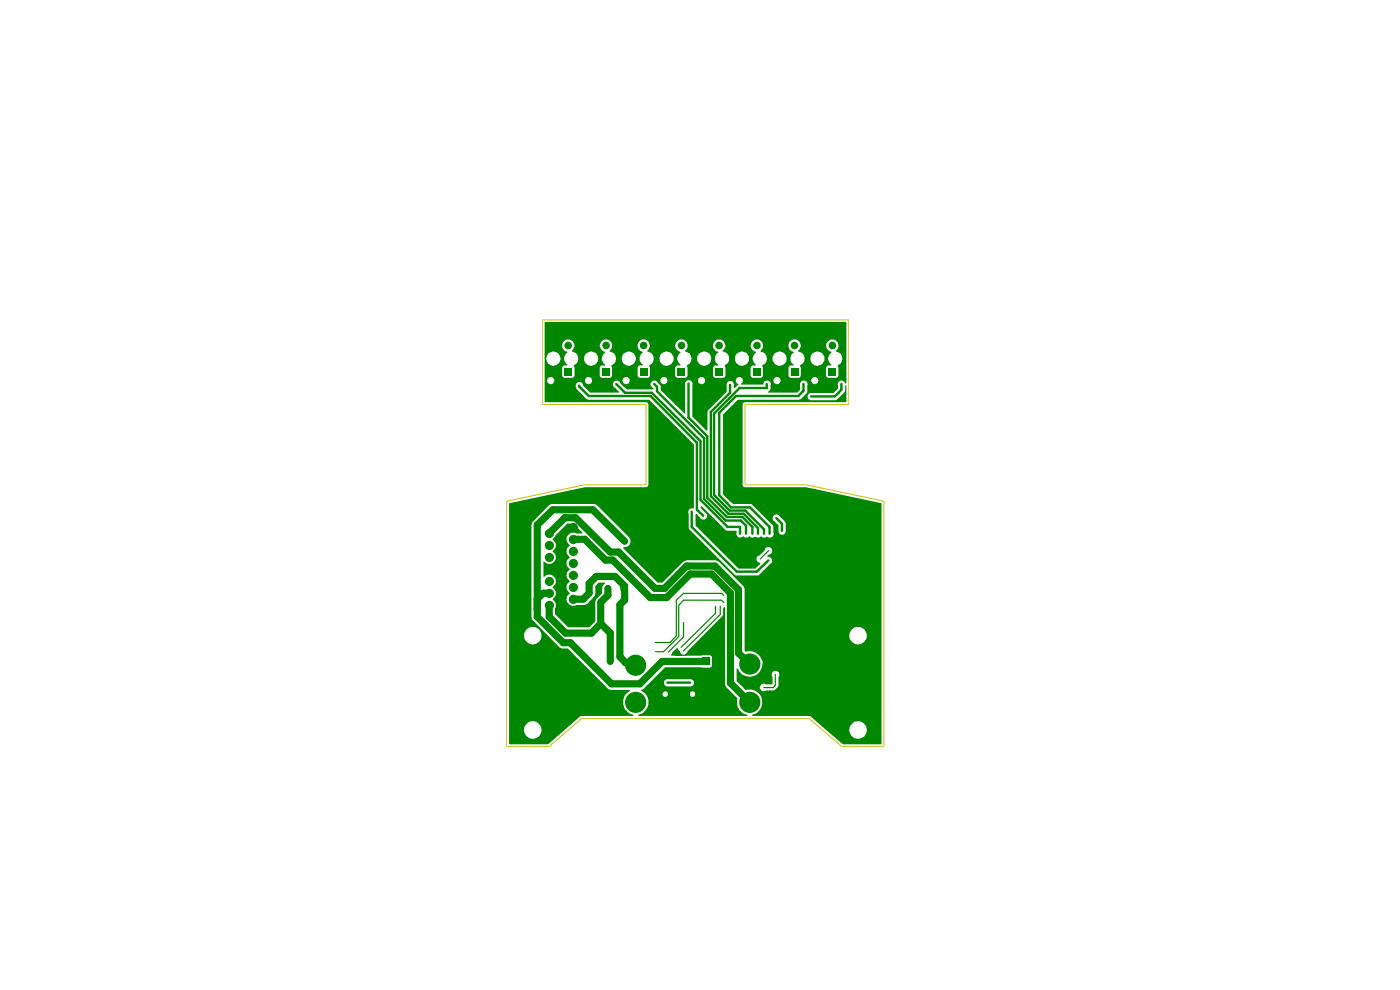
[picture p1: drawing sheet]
<svg xmlns="http://www.w3.org/2000/svg" width="297mm" height="210mm" viewBox="0 0 297 210" stroke-linecap="round" stroke-linejoin="round" font-family="sans-serif">
<g fill="#008700">
<path d="M115.6 68.3l63.9 .1v12.8l-.2 .1-.5-.6h-.5l-.5 .3-.1 .4 .1 1-1 1h-5a.81 .81 0 0 0-.5 .6 .81 .81 0 0 0 .4 .8l5.6 .1 1.9-1.8 .1-1.4h.1l.1 .1v3.5h-21.6l-.3 .2-.1 17.5 .4 .3h13.1l16 3.4v51.1l-8.2 .1-3.7-3.2h5v.3a1.86 1.86 0 0 0 2.3 1.6 1.86 1.86 0 0 0 1.3-2.4 1.86 1.86 0 0 0-2.6-1.1 2.38 2.38 0 0 0-1 1.6h-5l-3.3-2.9h-12.2l-.1-.1 .2-.2a2.32 2.32 0 0 0 1.9-1.9l.1-1.1-.4-.9a2.66 2.66 0 0 0-3.2-1.3l-.5-.5h3.6a.85 .85 0 0 0 1.3 .6h1.7l.9-.7 .1-2.2a.81 .81 0 0 0-.7-1.2 .81 .81 0 0 0-.6 1.3l-.1 1.6-1.5-.1a.91 .91 0 0 0-1.1 .7h-3.6l-1.3-1.3v-2.7h.1a2.75 2.75 0 0 0 4.7 .8 2.75 2.75 0 0 0-1.5-4.5l-1.5 .1-.2-.2v-3.3h22.2l.3 1a1.77 1.77 0 0 0 2.2 .9 1.89 1.89 0 0 0 .6-3.3 1.89 1.89 0 0 0-3.1 1.4h-22.2v-9.9l-.1-.4-5.3-5.2-.7-.4h-6.2l-.7 .4-4.4 4.4h-1l-7.3-7.3v-.2a1.33 1.33 0 0 0 1.4-.6 1.33 1.33 0 0 0-.1-1.5l-6.9-6.9-.5-.2h-9.2l-.4 .2-3.6 3.7-.2 .5v19.6l.2 .5 5.8 5.9 .5 .2h1.2l8.7 8.7 .6 .1h3.9v.2a2.59 2.59 0 0 0-1.4 2.9l.2 .6a2.34 2.34 0 0 0 1.8 1.5l.2 .2-.2 .1h-11.1l-6.8 6.1-8.3-.1v-3.1h3.1v.3a1.87 1.87 0 0 0 2.5 1.6 1.87 1.87 0 0 0 .9-2.9 1.87 1.87 0 0 0-3 .1l-.4 .9h-3.1v-20h3.1l.3 1a1.77 1.77 0 0 0 2.2 .9 1.86 1.86 0 0 0 .5-3.2 1.86 1.86 0 0 0-3 1.3h-3.1v-28l16.1-3.4h12.9l.5-.4v-17.2l-.2-.3-21.8-.1v-3.6h6.6l.1 .7 2.2 2.2 .4 .2h12.9l9.5 9.5v13.4l-.6 .1a.76 .76 0 0 0-.5 1.1l.1 3.3 9.6 9.8h5l2.9-2.7 .1-.6-.5-.5h-.4l-.1-.3 .7-.4 .3-.4v-.6l-.5-.5h-.5l-.5 .3-.1 .5-1 1-.6 .4-.1 .6 .8 .7-1.1 1.1h-3.5l-9.2-9.1 .1-2.5h.2l1 1.1 .7 .1a.83 .83 0 0 0 .5-.8 .83 .83 0 0 0-.5-.7l-.9-.9 .1-.4h.2l5.1 5.1 2.3 .1-.1 .7 .6 .7h.5l.3-.3 .4 .3h.5l.5-.3a.73 .73 0 0 0 1.1 .1l1 .2 .4-.3 .3 .3h.5l.3-.2 .5 .2a.75 .75 0 0 0 .8-.2 .75 .75 0 0 0 .1-.8v-1.6l-1.7-1.5h1.6a.82 .82 0 0 0 .5 .8l.7 .7v1.4l.2 .4 .4 .2h.5l.2-.2 .3-.4v-1.9l-1.3-1.3a.76 .76 0 0 0-1.1-.4l-.3 .3-.1 .4h-1.6l-2.8-2.9-4-.1-2.1-2v-17l3.1-3.1 13.3-.1 1.4-1.5 .1-1.8-.1-.4-.4-.2h1.3a.76 .76 0 0 0 1.2 .5 .76 .76 0 0 0-.3-1.3l-.7 .1-.2 .4v.3h-1.3a.74 .74 0 0 0-1.1 .5v1.4l-.6 .6h-6.2v-.2l.3-.2 .2-.4 .1-.9-.1-.6-.4-.2h1a.77 .77 0 0 0 1.1 .6 .77 .77 0 0 0 .3-1.2 .77 .77 0 0 0-1.3 .2l-.1 .4h-1a.83 .83 0 0 0-1.2 .8h-4.5v-.3a.75 .75 0 0 0 .1-1.1 .75 .75 0 0 0-1.2 .1 .75 .75 0 0 0 .4 1.1v.3l-.8 .6h-.1a1.27 1.27 0 0 0-.5-1.5h-.6l-.5 .6v1.7l-3.9 3.9-.1 4.3h-.3l-2.9-3v-7l-.3-.5h1.4a.77 .77 0 0 0 1.1 .6 .77 .77 0 0 0 .3-1.2 .77 .77 0 0 0-1.3 .2l-.1 .4h-1.4l-.3-.2h-.5l-.5 .6-.1 6.6-5-5a1.54 1.54 0 0 0-.7-1.7l-.4-.3 1 .1a.73 .73 0 0 0 1 .5 .73 .73 0 0 0 .2-1.1 .73 .73 0 0 0-1.1 .1l-.1 .4h-1.7a.96 .96 0 0 0 .2 1.6v.2h-5.6l-1.5-1.4-.1-.2-.3-.2 1 .1a.77 .77 0 0 0 1.1 .5 .77 .77 0 0 0 .3-1.1 .77 .77 0 0 0-1.1-.2l-.3 .3-.1 .4h-.9a.78 .78 0 0 0-1.1 .4 .78 .78 0 0 0 .5 1.1l.8 .7v.3h-6.1l-1.5-1.6a.8 .8 0 0 0-1.1-.6l-.4 .3-.1 .3h-6.6v-.9h.5a.78 .78 0 0 0 .8 .6 .78 .78 0 0 0 .8-.6l6.5 .1a.73 .73 0 0 0 1 .5 .73 .73 0 0 0 .2-1.1 .73 .73 0 0 0-1.1 .1l-.1 .4h-6.5v-.3a.79 .79 0 0 0-.9-.5 .79 .79 0 0 0-.7 .8h-.5v-4.8h.4v.2a1.51 1.51 0 0 0 1.6 1.4 1.51 1.51 0 0 0 1.4-1.7 1.51 1.51 0 0 0-1.7-1.4 1.44 1.44 0 0 0-1.3 1.5h-.4v-2.8h3.8v.4a1.26 1.26 0 0 0 1.1 1l-.2 .3a1.51 1.51 0 0 0 .2 2.4v.2l-.9 .1-.2 .3v1.8l.4 .4h1.8l.4-.4v-1.8l-.2-.5 .8-.6 .1-.8h1.3a1.5 1.5 0 0 0 1.3 1.6 1.5 1.5 0 0 0 1.7-1.2 2 2 0 0 0-.8-1.7 1.58 1.58 0 0 0-2.2 1.3h-1.3v-.3a1.63 1.63 0 0 0-1.3-1.2l.3-.4 .3-.9h5.3l.3 .8 .9 .7a1.66 1.66 0 0 0 0 2.7l-.8 .1-.4 .4v1.8l.4 .4h1.8l.4-.2v-2.4a1.47 1.47 0 0 0 .9-1.5h1.2v.2a1.51 1.51 0 0 0 1.6 1.4 1.51 1.51 0 0 0 1.4-1.7 1.51 1.51 0 0 0-1.7-1.4 1.44 1.44 0 0 0-1.3 1.5h-1.2l-.1-.3a1.7 1.7 0 0 0-1.3-1.2h-.1l.6-.9v-.4h5.5v.4a1.26 1.26 0 0 0 1.1 1l-.2 .3a1.51 1.51 0 0 0 .2 2.4v.2l-.9 .1-.2 .3v1.8l.4 .4h1.8l.4-.4v-1.8l-.2-.5 .8-.6 .1-.8h1.3v.4a1.52 1.52 0 0 0 1.5 1.2 1.52 1.52 0 0 0 1.5-1.2 2 2 0 0 0-.8-1.7 1.51 1.51 0 0 0-2.2 1.3h-1.3v-.3a1.49 1.49 0 0 0-1.3-1.2l.3-.4 .3-.9h5.3l.3 .8 .9 .7-.4 .4a1.69 1.69 0 0 0 .4 2.3l-.8 .1-.4 .4v1.8l.4 .4h1.8l.4-.2v-2.4a1.47 1.47 0 0 0 .9-1.5h1.2v.4a1.54 1.54 0 0 0 1.5 1.1 1.54 1.54 0 0 0 1.4-1.1 1.57 1.57 0 0 0-.7-1.7 1.54 1.54 0 0 0-2.2 1.3h-1.2l-.1-.3a1.7 1.7 0 0 0-1.3-1.2h-.1l.6-.9v-.4h5.5v.4a1.26 1.26 0 0 0 1.1 1l-.2 .3a1.51 1.51 0 0 0 .2 2.4v.2h-.8l-.3 .4v1.8l.3 .4h1.9l.4-.4v-1.8l-.2-.5 .8-.6 .1-.8h1.3v.4a1.52 1.52 0 0 0 1.5 1.2 1.52 1.52 0 0 0 1.5-1.2 2 2 0 0 0-.8-1.7 1.51 1.51 0 0 0-2.2 1.3h-1.3v-.3a1.49 1.49 0 0 0-1.3-1.2l.3-.4 .3-.9h5.3l.3 .8 .9 .7-.4 .4a1.47 1.47 0 0 0 .3 2.2v.2h-.7l-.4 .4v1.8l.4 .4h1.8l.4-.2v-2.4a1.47 1.47 0 0 0 .9-1.5h1.2v.4a1.54 1.54 0 0 0 1.5 1.1 1.54 1.54 0 0 0 1.4-1.1 1.57 1.57 0 0 0-.7-1.7 1.54 1.54 0 0 0-2.2 1.3h-1.2l-.1-.3a1.7 1.7 0 0 0-1.3-1.2h-.1l.6-.9v-.4h5.5v.4a1.06 1.06 0 0 0 .7 .9l.4 .1-.2 .3a1.51 1.51 0 0 0 .2 2.4v.2h-.8l-.3 .4v1.8l.3 .4h1.9l.4-.5v-1.7l-.3-.3 .1-.2 .8-.6 .1-.8h1.3a1.5 1.5 0 0 0 1.3 1.6 1.5 1.5 0 0 0 1.7-1.2 2 2 0 0 0-.8-1.7 1.51 1.51 0 0 0-2.2 1.3h-1.3v-.3a1.49 1.49 0 0 0-1.3-1.2l.3-.4 .3-.9h5.3a1.56 1.56 0 0 0 1.1 1.4l.1 .1-.4 .4a1.47 1.47 0 0 0 .3 2.2v.2h-.7l-.4 .4v1.8l.4 .4h1.8l.4-.2v-2.4a1.62 1.62 0 0 0 .8-1.7 1.62 1.62 0 0 0-1.4-1.3 1.34 1.34 0 0 0 .1-2.3 1.34 1.34 0 0 0-2.1 1h-5.3l-.2-.3a1.26 1.26 0 0 0-1.4-.9 1.26 1.26 0 0 0-1 1.2h-5.5v-.2a1.33 1.33 0 0 0-1.3-1 1.33 1.33 0 0 0-1.3 1.2h-5.3l-.2-.3a1.26 1.26 0 0 0-1.4-.9 1.26 1.26 0 0 0-1 1.2h-5.5v-.2a1.33 1.33 0 0 0-1.3-1 1.33 1.33 0 0 0-1.3 1.2h-5.3l-.2-.3a1.26 1.26 0 0 0-1.4-.9 1.26 1.26 0 0 0-1 1.2h-5.5v-.2a1.33 1.33 0 0 0-1.3-1 1.33 1.33 0 0 0-1.3 1.2h-5.3l-.2-.3a1.26 1.26 0 0 0-1.4-.9 1.26 1.26 0 0 0-1 1.2h-3.8z"/>
<path d="M136 146.3l.4-.1 1.5-1.5h2.9v.4l.6 .5h5.2l.3-.2 .3-.3v-.5l-.6-.5h-5.2l-.5 .3-.1 .3h-2.9l3.2-3.2 9.6 .1 .3-.2v-2.2l-.3-.2-5.4 .1-.1-.3 .6-.3v-.4l7.2-7.2 .4-.4v-1.4l.1-.4h.2l.1 16.5 .3 .6 2.3 2.3a2.65 2.65 0 0 0 1.9 3.4l.2 .3h-23l-.2-.1a2.75 2.75 0 0 0 1.9-4.1l-.3-.5h3.6l.1 .4 .3 .3h.5l.3-.4v-.3h4.6v.3l.4 .4h.4l.3-.4v-.5l-.5-.3-.4 .2-.2 .3h-4.6a.6 .6 0 0 0-.6-.5 .6 .6 0 0 0-.6 .5h-3.6l-.9-.6z"/>
<path d="M143.6 137.4l.6 .7 .3 .6 .2 .1v.3h-2.3l.1-.6z"/>
<path d="M120.4 111h1.2l2 2-.2 .2h-1.2a1.4 1.4 0 0 0-1.9 .5 1.4 1.4 0 0 0 .6 1.9v.2a1.33 1.33 0 0 0 0 2.4v.1a1.33 1.33 0 0 0 0 2.4v.2a1.33 1.33 0 0 0 0 2.3v.2a1.33 1.33 0 0 0 0 2.4v.1a1.31 1.31 0 0 0-.7 1.3 1.31 1.31 0 0 0 .7 1.1l.2 .1a1.02 1.02 0 0 0 1.1-.1h1.8l.6-.2 1.6-1.8 .1-2 .7-.7h1.3v.2l-.5 .5-.1 1.6-1.3 1.2-.1 .5v4.2l-1.3 1.3h-4.5l-2.8-2.8v-1.3a1.27 1.27 0 0 0 0-1.4l-.5-.6a1.33 1.33 0 0 0 .5-1.8l-.5-.7a1.43 1.43 0 0 0 .4-2.1 1.43 1.43 0 0 0-2.2-.1h-.1v-3.1l.3 .1a1.41 1.41 0 0 0 2.1-.3 1.41 1.41 0 0 0-.5-2v-.1a1.5 1.5 0 0 0 0-2.6z"/>
</g>
<path d="M163 116.8l-1.8 1.8M143 138.6l.4 .4h2l.4-.4M145 132v3.1l-3.2 3.2M151.8 128.6v1.5l-7.3 7.2M152.8 128.6v1.7l-7.8 7.7M153.5 126.3l-.5-.4h-8l-1.5 1.4v7.5l-1.4 1.5h-3.1M153.5 127.8l-.5-.5h-8l-1 1.1v6.6l-3.2 3.2h-1.7M164.5 143v2.3l-.5 .5h-2" fill="none" stroke="#008700" stroke-width=".25"/>
<path d="M116.5 113.1l3.3-3.3h2.3l7.4 7.3h1.7l7.7 7.7h2.1l4.6-4.7h6l5 5v13.4l2.1 2h1.8M121.6 114.4h2.4l4.4 4.4h1.6l7.9 7.9h3.5l5-4.9h4.6l3.9 4v19.1l4.1 4M132.5 114.8l-6.8-6.7h-8.4l-3.3 3.2v19.5l5.5 5.5h1.5l8.7 8.7h6l4.8-4.7h9.2M116.5 128.4v2.4l3.5 3.5h5.5l1.9-2.1M116.5 125.8h-1.3l-1.2 1.2M127.4 132.2l2.1 2.1v6M128.9 124.8v1.4l-1.5 1.6v4.4M132.3 125v-.6l.2-.1-2-2h-4l-1.5 1.5v2l-1.3 1.3h-2.1M132.5 125.1v2.2l-1 1v11l1.2 1.2h1.8" fill="none" stroke="#008700" stroke-width="1.5"/>
<path d="M122.9 81.8v.2l2 2h13.1l9.8 9.9v14.2l1.4 1.3M130.7 81.4l1.9 1.9h5.7l10.3 10.3v12.4l5.7 5.8h2.7v1.4M138.8 81.4l.6 .6v1l10 10v12.8l4.5 4.6h3.2l1.1 1.1v1.7M146 81.4v7.2l4 3.9v13.1l4.2 4h3.3l2.1 2.2v1.4M154.9 81.6v1.7l-4.1 4.1v17.8l3.7 3.8h3.2l3.1 3v1.2M162.6 81.4v.9h-5.7l-5.4 5.4v17.3l3.3 3.3h3.3l4 4v.9M170.4 81.4v1.5l-1.1 1.1h-13.2l-3.5 3.5v17.6l2.4 2.5h4.1l4.1 4.2v1.4M178.5 81.4v1.2l-1.5 1.5h-5M146.7 108.5v3.3l9.6 9.4h4.2l2.5-2.3M164.7 109.9l1.2 1.2v1.5M141.6 144.8h4.8" fill="none" stroke="#008700" stroke-width=".51"/>
<g fill="#008700">
<path d="M159.7 78h1.6v1.6h-1.6z"/>
<path d="M175.7 78h1.6v1.6h-1.6z"/>
<path d="M167.8 78h1.6v1.6h-1.6z"/>
<path d="M151.8 78h1.6v1.6h-1.6z"/>
<path d="M149 139.5h1.6v1.6h-1.6z"/>
<circle cx="158" cy="78.8" r=".8"/>
<circle cx="160.6" cy="73.3" r=".8"/>
<circle cx="158" cy="73.3" r=".8"/>
<circle cx="174" cy="78.8" r=".8"/>
<circle cx="174" cy="73.3" r=".8"/>
<circle cx="176.6" cy="73.3" r=".8"/>
<circle cx="166" cy="78.8" r=".8"/>
<circle cx="166" cy="73.3" r=".8"/>
<circle cx="168.5" cy="73.3" r=".8"/>
<circle cx="150" cy="78.8" r=".8"/>
<circle cx="150" cy="73.3" r=".8"/>
<circle cx="152.5" cy="73.3" r=".8"/>
<circle cx="152.3" cy="140.3" r=".8"/>
</g>
<path d="M148.3 146.1v1.1M148.3 150.5v.7" fill="none" stroke="#008700" stroke-width="1"/>
<g fill="#008700">
<path d="M120.7 128.7h1.8v1.8h-1.8z"/>
<circle cx="159" cy="140.8" r="2.24"/>
<circle cx="159" cy="149" r="2.24"/>
<circle cx="121.6" cy="127.1" r=".97"/>
<circle cx="121.6" cy="124.6" r=".97"/>
<circle cx="116.5" cy="125.9" r=".97"/>
<circle cx="116.5" cy="128.4" r=".97"/>
<circle cx="161.8" cy="125.9" r=".38"/>
<circle cx="161.1" cy="125.1" r=".38"/>
<circle cx="161.1" cy="123.7" r=".38"/>
<circle cx="161.8" cy="124.4" r=".38"/>
<circle cx="161.1" cy="126.5" r=".38"/>
<circle cx="121.6" cy="119.5" r=".97"/>
<circle cx="121.6" cy="122" r=".97"/>
<circle cx="116.5" cy="120.8" r=".97"/>
<circle cx="116.5" cy="123.3" r=".97"/>
<circle cx="116.5" cy="118.2" r=".97"/>
<circle cx="159" cy="125.9" r=".38"/>
<circle cx="159.7" cy="123.7" r=".38"/>
<circle cx="159.7" cy="125.1" r=".38"/>
<circle cx="160.4" cy="125.9" r=".38"/>
<circle cx="160.4" cy="124.4" r=".38"/>
<circle cx="159" cy="124.4" r=".38"/>
<circle cx="159.7" cy="126.5" r=".38"/>
<circle cx="134.8" cy="149" r="2.24"/>
<circle cx="134.8" cy="141.1" r="2.24"/>
</g>
<path d="M139.6 146.1v1.1M139.6 150.5v.7" fill="none" stroke="#008700" stroke-width="1"/>
<g fill="#008700">
<path d="M127.7 78h1.6v1.6h-1.6z"/>
<path d="M135.8 78h1.6v1.6h-1.6z"/>
<path d="M119.8 78h1.6v1.6h-1.6z"/>
<path d="M143.7 78h1.6v1.6h-1.6z"/>
<circle cx="121.6" cy="117" r=".97"/>
<circle cx="121.6" cy="114.4" r=".97"/>
<circle cx="116.5" cy="113.2" r=".97"/>
<circle cx="116.5" cy="115.7" r=".97"/>
<circle cx="121.6" cy="111.9" r=".97"/>
<circle cx="126" cy="78.8" r=".8"/>
<circle cx="126" cy="73.3" r=".8"/>
<circle cx="128.6" cy="73.3" r=".8"/>
<circle cx="134" cy="78.8" r=".8"/>
<circle cx="134" cy="73.3" r=".8"/>
<circle cx="136.5" cy="73.3" r=".8"/>
<circle cx="118" cy="78.8" r=".8"/>
<circle cx="118" cy="73.3" r=".8"/>
<circle cx="120.5" cy="73.3" r=".8"/>
<circle cx="142" cy="78.8" r=".8"/>
<circle cx="142" cy="73.3" r=".8"/>
<circle cx="144.6" cy="73.3" r=".8"/>
</g>
<path d="M115 67.9h65v17.9h-22v17h13l16.5 3.5v52h-9l-6.9-5.9h-48.2l-6.9 5.9h-9v-52l16.5-3.5h13v-17h-22z" fill="none" stroke="#c2c200" stroke-width=".21"/>
</svg>
